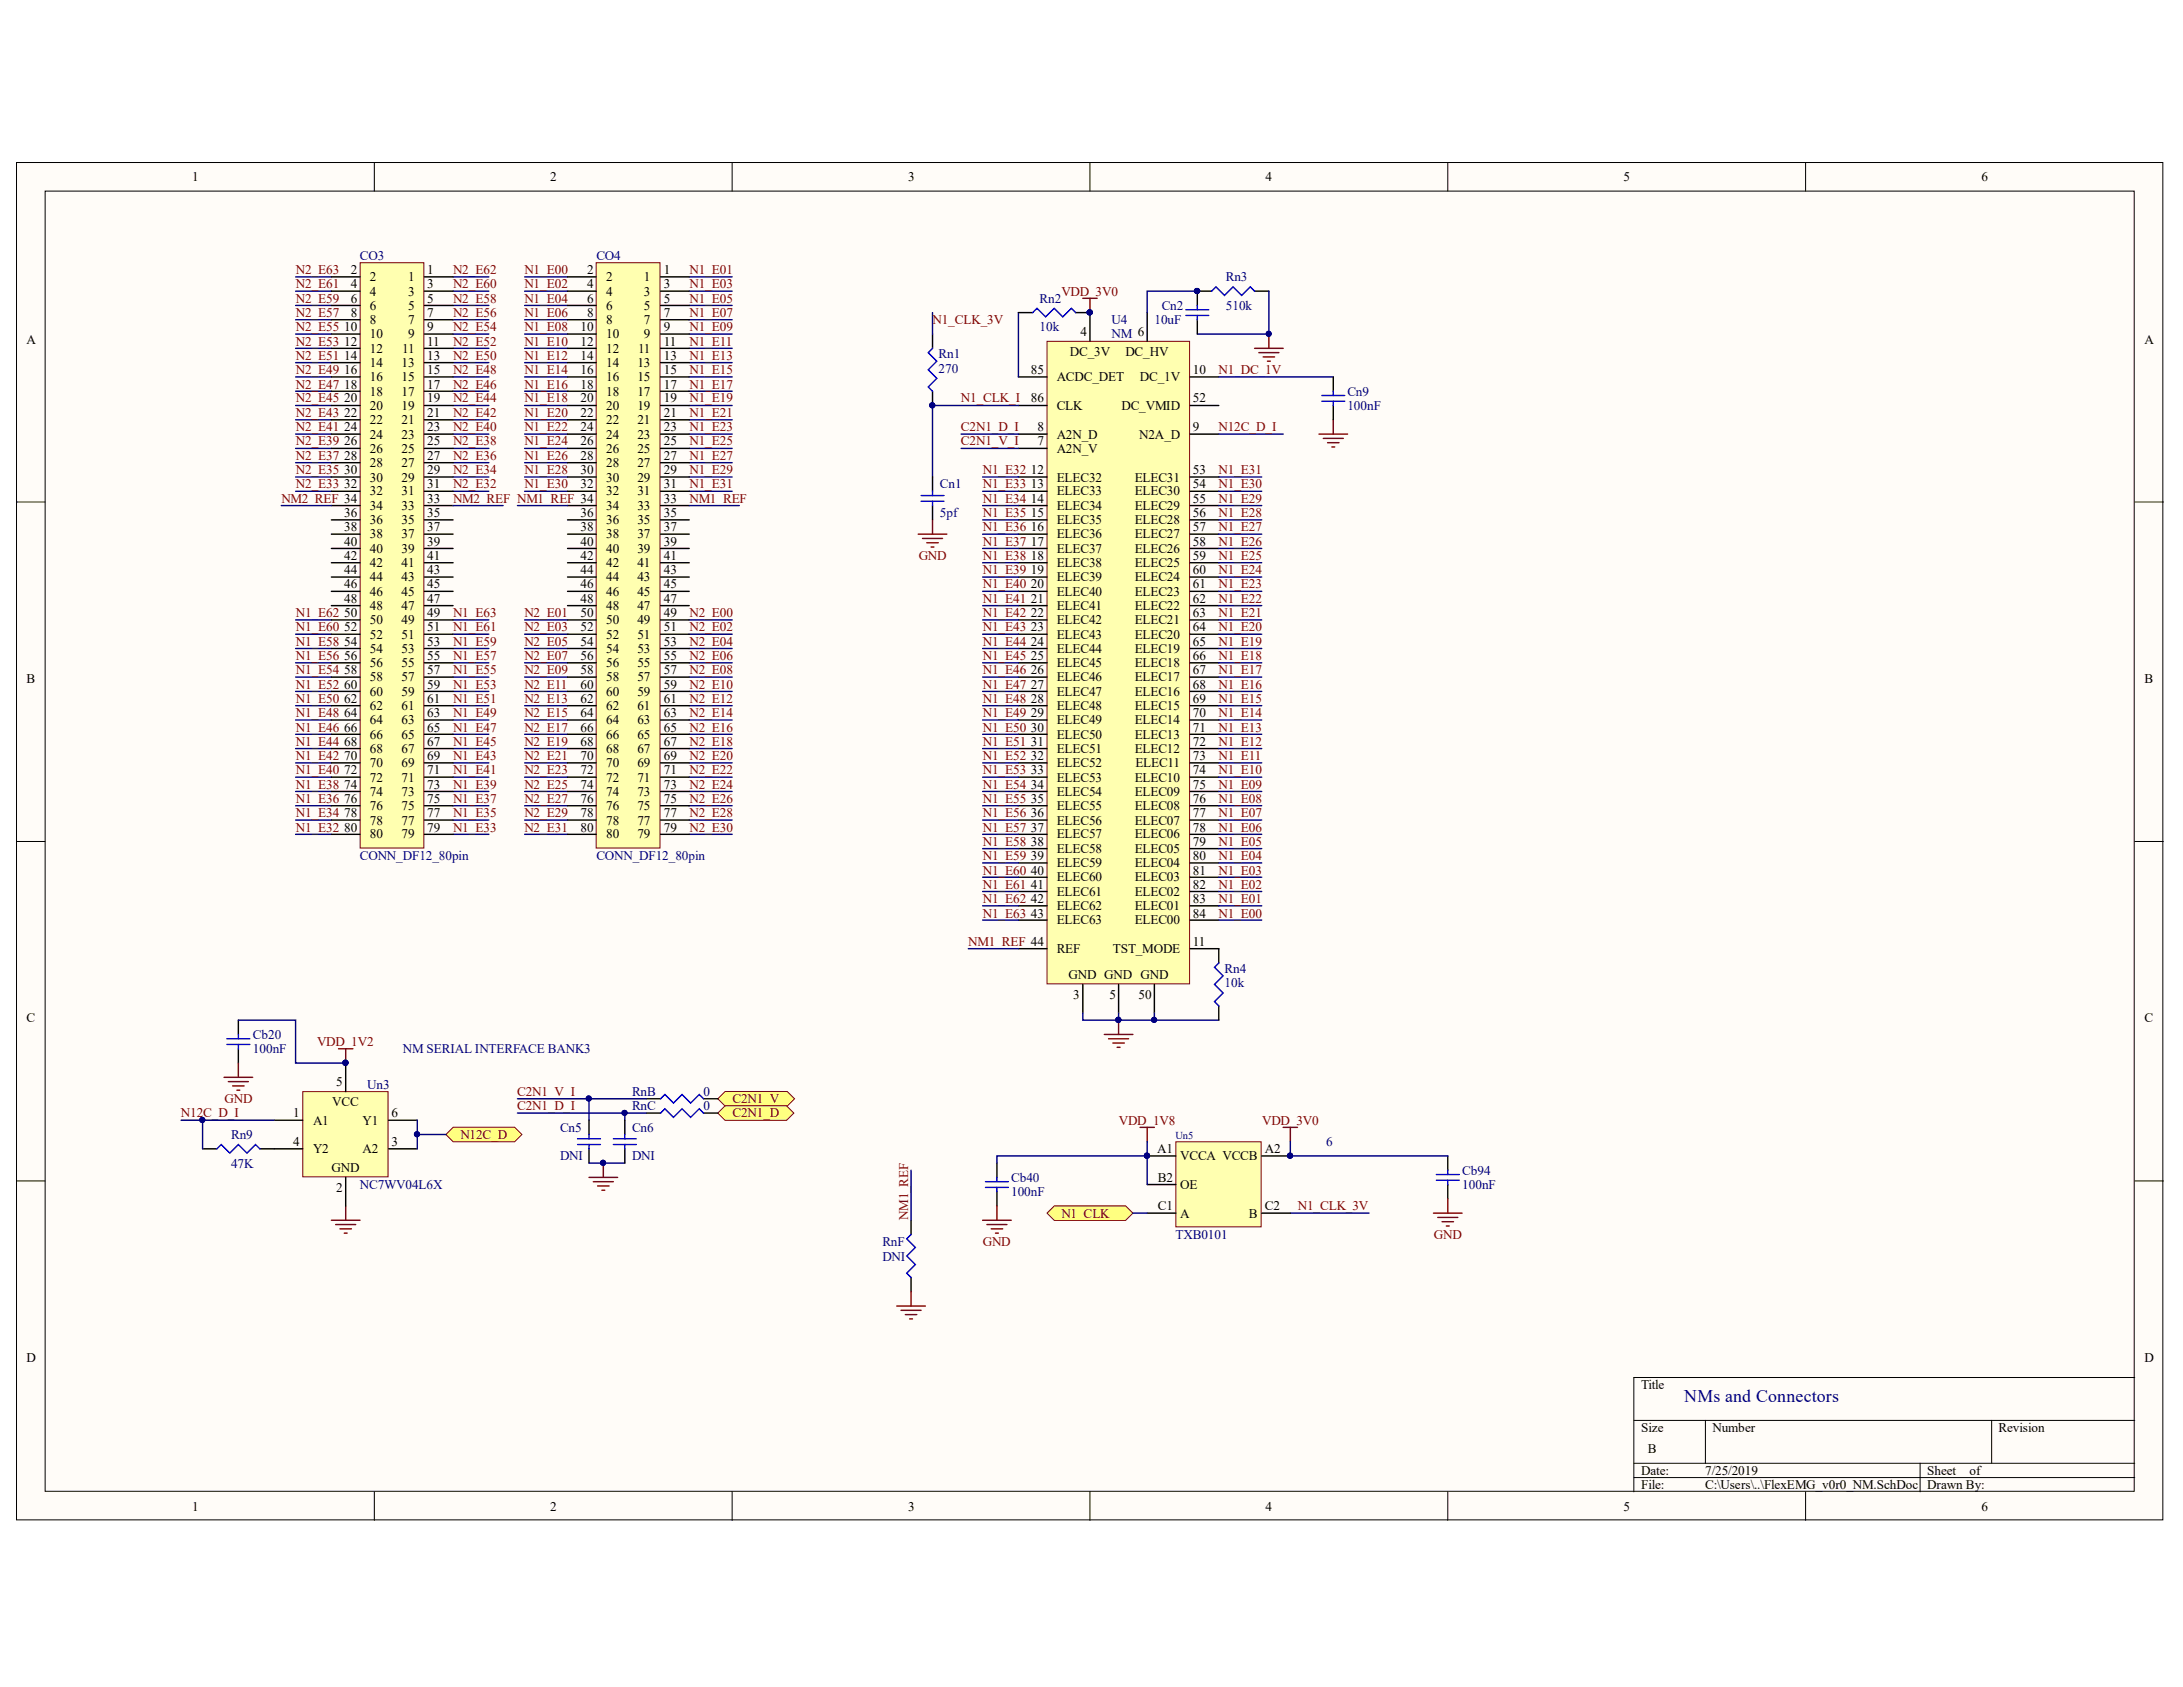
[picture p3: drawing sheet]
<svg xmlns="http://www.w3.org/2000/svg" width="279mm" height="216mm" viewBox="0 0 279 216" stroke-linecap="round" stroke-linejoin="round" font-family="sans-serif">
<defs><g id="words">
<text font-size="2.3" fill="#000080" x="215.6" y="179.5">NMs and Connectors</text>
<g font-size="1.7">
<text x="24.6" y="23.2">1</text>
<text x="70.4" y="23.2">2</text>
<text x="116.2" y="23.2">3</text>
<text x="162" y="23.2">4</text>
<text x="207.8" y="23.2">5</text>
<text x="253.6" y="23.2">6</text>
<text x="44.9" y="35">2</text>
<text x="47.3" y="36">2</text>
<text x="52.2" y="36">1</text>
<text x="54.7" y="35">1</text>
<text x="75.1" y="35">2</text>
<text x="77.6" y="36">2</text>
<text x="82.4" y="36">1</text>
<text x="85" y="35">1</text>
<text x="44.9" y="36.9">4</text>
<text x="44.9" y="38.8">6</text>
<text x="44.9" y="40.5">8</text>
<text x="47.3" y="37.8">4</text>
<text x="47.3" y="39.7">6</text>
<text x="47.3" y="41.5">8</text>
<text x="52.2" y="37.8">3</text>
<text x="52.2" y="39.7">5</text>
<text x="52.2" y="41.5">7</text>
<text x="54.7" y="36.9">3</text>
<text x="54.7" y="38.8">5</text>
<text x="54.7" y="40.5">7</text>
<text x="75.1" y="36.9">4</text>
<text x="75.1" y="38.8">6</text>
<text x="75.1" y="40.5">8</text>
<text x="77.6" y="37.8">4</text>
<text x="77.6" y="39.7">6</text>
<text x="77.6" y="41.5">8</text>
<text x="82.4" y="37.8">3</text>
<text x="82.4" y="39.7">5</text>
<text x="82.4" y="41.5">7</text>
<text x="85" y="36.9">3</text>
<text x="85" y="38.8">5</text>
<text x="85" y="40.5">7</text>
<text x="3.4" y="44">A</text>
<text x="44" y="42.4">10</text>
<text x="44" y="44.2">12</text>
<text x="44" y="46">14</text>
<text x="44" y="47.9">16</text>
<text x="47.3" y="43.3">10</text>
<text x="47.3" y="45.2">12</text>
<text x="47.3" y="46.9">14</text>
<text x="51.4" y="46.9">13</text>
<text x="51.5" y="45.2">11</text>
<text x="52.2" y="43.3">9</text>
<text x="54.7" y="42.4">9</text>
<text x="54.7" y="44.2">11</text>
<text x="54.7" y="46">13</text>
<text x="54.7" y="47.9">15</text>
<text x="74.3" y="42.4">10</text>
<text x="74.3" y="44.2">12</text>
<text x="74.3" y="46">14</text>
<text x="74.3" y="47.9">16</text>
<text x="77.6" y="43.3">10</text>
<text x="77.6" y="45.2">12</text>
<text x="77.6" y="46.9">14</text>
<text x="81.6" y="46.9">13</text>
<text x="81.7" y="45.2">11</text>
<text x="82.4" y="43.3">9</text>
<text x="85" y="42.4">9</text>
<text x="85" y="44.2">11</text>
<text x="85" y="46">13</text>
<text x="85" y="47.9">15</text>
<text x="132" y="47.9">85</text>
<text x="136.9" y="45.5">DC_3V</text>
<text x="138.3" y="43">4</text>
<text x="144" y="45.5">DC_HV</text>
<text x="152.7" y="47.9">10</text>
<text x="274.5" y="44">A</text>
<text x="44" y="49.7">18</text>
<text x="44" y="51.5">20</text>
<text x="44" y="53.4">22</text>
<text x="47.3" y="48.8">16</text>
<text x="47.3" y="50.7">18</text>
<text x="47.3" y="52.4">20</text>
<text x="51.4" y="48.8">15</text>
<text x="51.4" y="50.7">17</text>
<text x="51.4" y="52.4">19</text>
<text x="54.7" y="49.7">17</text>
<text x="54.7" y="51.5">19</text>
<text x="54.7" y="53.4">21</text>
<text x="74.3" y="49.7">18</text>
<text x="74.3" y="51.5">20</text>
<text x="74.3" y="53.4">22</text>
<text x="77.6" y="48.8">16</text>
<text x="77.6" y="50.7">18</text>
<text x="77.6" y="52.4">20</text>
<text x="81.6" y="48.8">15</text>
<text x="81.6" y="50.7">17</text>
<text x="81.6" y="52.4">19</text>
<text x="85" y="49.7">17</text>
<text x="85" y="51.5">19</text>
<text x="85" y="53.4">21</text>
<text x="132" y="51.5">86</text>
<text x="135.3" y="48.8">ACDC_DET</text>
<text x="135.3" y="52.4">CLK</text>
<text x="143.5" y="52.4">DC_VMID</text>
<text x="145.9" y="48.8">DC_1V</text>
<text x="152.7" y="51.5">52</text>
<text x="44" y="55.2">24</text>
<text x="44" y="57">26</text>
<text x="44" y="58.8">28</text>
<text x="47.3" y="54.3">22</text>
<text x="47.3" y="56.1">24</text>
<text x="47.3" y="57.9">26</text>
<text x="47.3" y="59.8">28</text>
<text x="51.4" y="54.3">21</text>
<text x="51.4" y="56.1">23</text>
<text x="51.4" y="57.9">25</text>
<text x="51.4" y="59.8">27</text>
<text x="54.7" y="55.2">23</text>
<text x="54.7" y="57">25</text>
<text x="54.7" y="58.8">27</text>
<text x="74.3" y="55.2">24</text>
<text x="74.3" y="57">26</text>
<text x="74.3" y="58.8">28</text>
<text x="77.6" y="54.3">22</text>
<text x="77.6" y="56.1">24</text>
<text x="77.6" y="57.9">26</text>
<text x="77.6" y="59.8">28</text>
<text x="81.6" y="54.3">21</text>
<text x="81.6" y="56.1">23</text>
<text x="81.6" y="57.9">25</text>
<text x="81.6" y="59.8">27</text>
<text x="85" y="55.2">23</text>
<text x="85" y="57">25</text>
<text x="85" y="58.8">27</text>
<text x="132.8" y="57">7</text>
<text x="132.8" y="55.2">8</text>
<text x="135.3" y="57.9">A2N_V</text>
<text x="135.3" y="56.1">A2N_D</text>
<text x="145.8" y="56.1">N2A_D</text>
<text x="152.7" y="55.2">9</text>
<text x="44" y="60.7">30</text>
<text x="44" y="62.5">32</text>
<text x="47.3" y="61.6">30</text>
<text x="47.3" y="63.4">32</text>
<text x="47.3" y="65.3">34</text>
<text x="51.4" y="61.6">29</text>
<text x="51.4" y="63.4">31</text>
<text x="51.4" y="65.3">33</text>
<text x="54.7" y="60.7">29</text>
<text x="54.7" y="62.5">31</text>
<text x="54.7" y="64.3">33</text>
<text x="74.3" y="60.7">30</text>
<text x="74.3" y="62.5">32</text>
<text x="77.6" y="61.6">30</text>
<text x="77.6" y="63.4">32</text>
<text x="77.6" y="65.3">34</text>
<text x="81.6" y="61.6">29</text>
<text x="81.6" y="63.4">31</text>
<text x="81.6" y="65.3">33</text>
<text x="85" y="60.7">29</text>
<text x="85" y="62.5">31</text>
<text x="85" y="64.3">33</text>
<text x="132" y="60.7">12</text>
<text x="132" y="62.5">13</text>
<text x="132" y="64.3">14</text>
<text x="135.3" y="61.6">ELEC32</text>
<text x="135.3" y="63.4">ELEC33</text>
<text x="135.3" y="65.3">ELEC34</text>
<text x="145.2" y="61.6">ELEC31</text>
<text x="145.2" y="63.4">ELEC30</text>
<text x="145.2" y="65.3">ELEC29</text>
<text x="152.7" y="60.7">53</text>
<text x="152.7" y="62.5">54</text>
<text x="152.7" y="64.3">55</text>
<text x="44" y="66.2">36</text>
<text x="44" y="68">38</text>
<text x="44" y="69.8">40</text>
<text x="44" y="71.7">42</text>
<text x="47.3" y="67.1">36</text>
<text x="47.3" y="68.9">38</text>
<text x="47.3" y="70.7">40</text>
<text x="51.4" y="68.9">37</text>
<text x="51.4" y="70.7">39</text>
<text x="51.4" y="67.1">35</text>
<text x="54.7" y="68">37</text>
<text x="54.7" y="69.8">39</text>
<text x="54.7" y="71.7">41</text>
<text x="54.7" y="66.2">35</text>
<text x="74.3" y="66.2">36</text>
<text x="74.3" y="68">38</text>
<text x="74.3" y="69.8">40</text>
<text x="74.3" y="71.7">42</text>
<text x="77.6" y="67.1">36</text>
<text x="77.6" y="68.9">38</text>
<text x="77.6" y="70.7">40</text>
<text x="81.6" y="68.9">37</text>
<text x="81.6" y="70.7">39</text>
<text x="81.6" y="67.1">35</text>
<text x="85" y="68">37</text>
<text x="85" y="69.8">39</text>
<text x="85" y="71.7">41</text>
<text x="85" y="66.2">35</text>
<text x="132" y="66.2">15</text>
<text x="132" y="68">16</text>
<text x="132" y="69.8">17</text>
<text x="132" y="71.7">18</text>
<text x="135.3" y="67.1">ELEC35</text>
<text x="135.3" y="68.9">ELEC36</text>
<text x="135.3" y="70.7">ELEC37</text>
<text x="145.2" y="67.1">ELEC28</text>
<text x="145.2" y="68.9">ELEC27</text>
<text x="145.2" y="70.7">ELEC26</text>
<text x="152.7" y="66.2">56</text>
<text x="152.7" y="68">57</text>
<text x="152.7" y="69.8">58</text>
<text x="152.7" y="71.7">59</text>
<text x="44" y="73.5">44</text>
<text x="44" y="75.3">46</text>
<text x="44" y="77.2">48</text>
<text x="47.3" y="72.6">42</text>
<text x="47.3" y="74.4">44</text>
<text x="47.3" y="76.2">46</text>
<text x="51.4" y="72.6">41</text>
<text x="51.4" y="74.4">43</text>
<text x="51.4" y="76.2">45</text>
<text x="54.7" y="73.5">43</text>
<text x="54.7" y="75.3">45</text>
<text x="54.7" y="77.2">47</text>
<text x="74.3" y="73.5">44</text>
<text x="74.3" y="75.3">46</text>
<text x="74.3" y="77.2">48</text>
<text x="77.6" y="72.6">42</text>
<text x="77.6" y="74.4">44</text>
<text x="77.6" y="76.2">46</text>
<text x="81.6" y="72.6">41</text>
<text x="81.6" y="74.4">43</text>
<text x="81.6" y="76.2">45</text>
<text x="85" y="73.5">43</text>
<text x="85" y="75.3">45</text>
<text x="85" y="77.2">47</text>
<text x="132" y="73.5">19</text>
<text x="132" y="75.3">20</text>
<text x="132" y="77.2">21</text>
<text x="135.3" y="72.6">ELEC38</text>
<text x="135.3" y="74.4">ELEC39</text>
<text x="135.3" y="76.2">ELEC40</text>
<text x="145.2" y="72.6">ELEC25</text>
<text x="145.2" y="74.4">ELEC24</text>
<text x="145.2" y="76.2">ELEC23</text>
<text x="152.7" y="73.5">60</text>
<text x="152.7" y="75.3">61</text>
<text x="152.7" y="77.2">62</text>
<text x="44" y="79">50</text>
<text x="44" y="80.8">52</text>
<text x="44" y="82.7">54</text>
<text x="47.3" y="78.1">48</text>
<text x="47.3" y="79.9">50</text>
<text x="47.3" y="81.7">52</text>
<text x="47.3" y="83.6">54</text>
<text x="51.4" y="78.1">47</text>
<text x="51.4" y="79.9">49</text>
<text x="51.4" y="81.7">51</text>
<text x="51.4" y="83.6">53</text>
<text x="54.7" y="79">49</text>
<text x="54.7" y="80.8">51</text>
<text x="54.7" y="82.7">53</text>
<text x="74.3" y="79">50</text>
<text x="74.3" y="80.8">52</text>
<text x="74.3" y="82.7">54</text>
<text x="77.6" y="78.1">48</text>
<text x="77.6" y="79.9">50</text>
<text x="77.6" y="81.7">52</text>
<text x="77.6" y="83.6">54</text>
<text x="81.6" y="78.1">47</text>
<text x="81.6" y="79.9">49</text>
<text x="81.6" y="81.7">51</text>
<text x="81.6" y="83.6">53</text>
<text x="85" y="79">49</text>
<text x="85" y="80.8">51</text>
<text x="85" y="82.7">53</text>
<text x="132" y="79">22</text>
<text x="132" y="80.8">23</text>
<text x="132" y="82.7">24</text>
<text x="135.3" y="78.1">ELEC41</text>
<text x="135.3" y="79.9">ELEC42</text>
<text x="135.3" y="81.7">ELEC43</text>
<text x="135.3" y="83.6">ELEC44</text>
<text x="145.2" y="78.1">ELEC22</text>
<text x="145.2" y="79.9">ELEC21</text>
<text x="145.2" y="81.7">ELEC20</text>
<text x="145.2" y="83.6">ELEC19</text>
<text x="152.7" y="79">63</text>
<text x="152.7" y="80.8">64</text>
<text x="152.7" y="82.7">65</text>
<text x="3.4" y="87.5">B</text>
<text x="44" y="84.5">56</text>
<text x="44" y="86.3">58</text>
<text x="44" y="88.1">60</text>
<text x="44" y="90">62</text>
<text x="47.3" y="85.4">56</text>
<text x="47.3" y="87.2">58</text>
<text x="47.3" y="89.1">60</text>
<text x="51.4" y="85.4">55</text>
<text x="51.4" y="87.2">57</text>
<text x="51.4" y="89.1">59</text>
<text x="54.7" y="84.5">55</text>
<text x="54.7" y="86.3">57</text>
<text x="54.7" y="88.1">59</text>
<text x="54.7" y="90">61</text>
<text x="74.3" y="84.5">56</text>
<text x="74.3" y="86.3">58</text>
<text x="74.3" y="88.1">60</text>
<text x="74.3" y="90">62</text>
<text x="77.6" y="85.4">56</text>
<text x="77.6" y="87.2">58</text>
<text x="77.6" y="89.1">60</text>
<text x="81.6" y="85.4">55</text>
<text x="81.6" y="87.2">57</text>
<text x="81.6" y="89.1">59</text>
<text x="85" y="84.5">55</text>
<text x="85" y="86.3">57</text>
<text x="85" y="88.1">59</text>
<text x="85" y="90">61</text>
<text x="132" y="84.5">25</text>
<text x="132" y="86.3">26</text>
<text x="132" y="88.1">27</text>
<text x="132" y="90">28</text>
<text x="135.3" y="85.4">ELEC45</text>
<text x="135.3" y="87.2">ELEC46</text>
<text x="135.3" y="89.1">ELEC47</text>
<text x="145.2" y="85.4">ELEC18</text>
<text x="145.2" y="87.2">ELEC17</text>
<text x="145.2" y="89.1">ELEC16</text>
<text x="152.7" y="84.5">66</text>
<text x="152.7" y="86.3">67</text>
<text x="152.7" y="88.1">68</text>
<text x="152.7" y="90">69</text>
<text x="274.5" y="87.5">B</text>
<text x="44" y="91.8">64</text>
<text x="44" y="93.6">66</text>
<text x="44" y="95.5">68</text>
<text x="47.3" y="90.8">62</text>
<text x="47.3" y="92.7">64</text>
<text x="47.3" y="94.6">66</text>
<text x="51.4" y="90.8">61</text>
<text x="51.4" y="92.7">63</text>
<text x="51.4" y="94.6">65</text>
<text x="54.7" y="91.8">63</text>
<text x="54.7" y="93.6">65</text>
<text x="54.7" y="95.5">67</text>
<text x="74.3" y="91.8">64</text>
<text x="74.3" y="93.6">66</text>
<text x="74.3" y="95.5">68</text>
<text x="77.6" y="90.8">62</text>
<text x="77.6" y="92.7">64</text>
<text x="77.6" y="94.6">66</text>
<text x="81.6" y="90.8">61</text>
<text x="81.6" y="92.7">63</text>
<text x="81.6" y="94.6">65</text>
<text x="85" y="91.8">63</text>
<text x="85" y="93.6">65</text>
<text x="85" y="95.5">67</text>
<text x="132" y="91.8">29</text>
<text x="132" y="93.6">30</text>
<text x="132" y="95.5">31</text>
<text x="135.3" y="90.8">ELEC48</text>
<text x="135.3" y="92.7">ELEC49</text>
<text x="135.3" y="94.6">ELEC50</text>
<text x="145.2" y="90.8">ELEC15</text>
<text x="145.2" y="92.7">ELEC14</text>
<text x="145.2" y="94.6">ELEC13</text>
<text x="152.7" y="91.8">70</text>
<text x="152.7" y="93.6">71</text>
<text x="152.7" y="95.5">72</text>
<text x="44" y="97.3">70</text>
<text x="44" y="99.1">72</text>
<text x="44" y="101">74</text>
<text x="47.3" y="96.3">68</text>
<text x="47.3" y="98.2">70</text>
<text x="47.3" y="100">72</text>
<text x="47.3" y="101.8">74</text>
<text x="51.4" y="96.3">67</text>
<text x="51.4" y="98.2">69</text>
<text x="51.4" y="100">71</text>
<text x="51.4" y="101.8">73</text>
<text x="54.7" y="97.3">69</text>
<text x="54.7" y="99.1">71</text>
<text x="54.7" y="101">73</text>
<text x="74.3" y="97.3">70</text>
<text x="74.3" y="99.1">72</text>
<text x="74.3" y="101">74</text>
<text x="77.6" y="96.3">68</text>
<text x="77.6" y="98.2">70</text>
<text x="77.6" y="100">72</text>
<text x="77.6" y="101.8">74</text>
<text x="81.6" y="96.3">67</text>
<text x="81.6" y="98.2">69</text>
<text x="81.6" y="100">71</text>
<text x="81.6" y="101.8">73</text>
<text x="85" y="97.3">69</text>
<text x="85" y="99.1">71</text>
<text x="85" y="101">73</text>
<text x="132" y="97.3">32</text>
<text x="132" y="99.1">33</text>
<text x="132" y="101">34</text>
<text x="135.3" y="96.3">ELEC51</text>
<text x="135.3" y="98.2">ELEC52</text>
<text x="135.3" y="100">ELEC53</text>
<text x="135.3" y="101.8">ELEC54</text>
<text x="145.2" y="96.3">ELEC12</text>
<text x="145.2" y="100">ELEC10</text>
<text x="145.2" y="101.8">ELEC09</text>
<text x="145.3" y="98.2">ELEC11</text>
<text x="152.7" y="97.3">73</text>
<text x="152.7" y="99.1">74</text>
<text x="152.7" y="101">75</text>
<text x="44" y="102.7">76</text>
<text x="44" y="104.6">78</text>
<text x="44" y="106.5">80</text>
<text x="47.3" y="103.7">76</text>
<text x="47.3" y="105.5">78</text>
<text x="47.3" y="107.3">80</text>
<text x="51.4" y="103.7">75</text>
<text x="51.4" y="105.5">77</text>
<text x="51.4" y="107.3">79</text>
<text x="54.7" y="102.7">75</text>
<text x="54.7" y="104.6">77</text>
<text x="54.7" y="106.5">79</text>
<text x="74.3" y="102.7">76</text>
<text x="74.3" y="104.6">78</text>
<text x="74.3" y="106.5">80</text>
<text x="77.6" y="103.7">76</text>
<text x="77.6" y="105.5">78</text>
<text x="77.6" y="107.3">80</text>
<text x="81.6" y="103.7">75</text>
<text x="81.6" y="105.5">77</text>
<text x="81.6" y="107.3">79</text>
<text x="85" y="102.7">75</text>
<text x="85" y="104.6">77</text>
<text x="85" y="106.5">79</text>
<text x="132" y="102.7">35</text>
<text x="132" y="104.6">36</text>
<text x="132" y="106.5">37</text>
<text x="135.3" y="103.7">ELEC55</text>
<text x="135.3" y="105.5">ELEC56</text>
<text x="135.3" y="107.3">ELEC57</text>
<text x="145.2" y="103.7">ELEC08</text>
<text x="145.2" y="105.5">ELEC07</text>
<text x="145.2" y="107.3">ELEC06</text>
<text x="152.7" y="102.7">76</text>
<text x="152.7" y="104.6">77</text>
<text x="152.7" y="106.5">78</text>
<text x="132" y="108.2">38</text>
<text x="132" y="110.1">39</text>
<text x="132" y="111.9">40</text>
<text x="132" y="113.7">41</text>
<text x="135.3" y="109.2">ELEC58</text>
<text x="135.3" y="111">ELEC59</text>
<text x="135.3" y="112.8">ELEC60</text>
<text x="145.2" y="109.2">ELEC05</text>
<text x="145.2" y="111">ELEC04</text>
<text x="145.2" y="112.8">ELEC03</text>
<text x="152.7" y="108.2">79</text>
<text x="152.7" y="110.1">80</text>
<text x="152.7" y="111.9">81</text>
<text x="152.7" y="113.7">82</text>
<text x="132" y="115.6">42</text>
<text x="132" y="117.4">43</text>
<text x="135.3" y="114.6">ELEC61</text>
<text x="135.3" y="116.5">ELEC62</text>
<text x="135.3" y="118.3">ELEC63</text>
<text x="145.2" y="114.6">ELEC02</text>
<text x="145.2" y="116.5">ELEC01</text>
<text x="145.2" y="118.3">ELEC00</text>
<text x="152.7" y="115.6">83</text>
<text x="152.7" y="117.4">84</text>
<text x="135.3" y="122">REF</text>
<text x="136.8" y="125.3">GND GND GND</text>
<text x="142.4" y="122">TST_MODE</text>
<text x="152.7" y="121.1">11</text>
<text x="3.4" y="130.9">C</text>
<text x="137.4" y="127.8">3</text>
<text x="142" y="127.8">5</text>
<text x="145.7" y="127.8">50</text>
<text x="274.5" y="130.9">C</text>
<text x="37.5" y="143">1</text>
<text x="40.1" y="143.9">A1</text>
<text x="42.5" y="141.6">VCC</text>
<text x="43" y="139">5</text>
<text x="46.4" y="143.9">Y1</text>
<text x="50.1" y="143">6</text>
<text x="37.5" y="146.6">4</text>
<text x="40.1" y="147.6">Y2</text>
<text x="42.4" y="149.9">GND</text>
<text x="46.4" y="147.6">A2</text>
<text x="50.1" y="146.6">3</text>
<text x="148.1" y="147.6">A1</text>
<text x="151.1" y="148.5">VCCA VCCB</text>
<text x="161.9" y="147.6">A2</text>
<text x="43" y="152.5">2</text>
<text x="148.2" y="151.3">B2</text>
<text x="148.2" y="154.9">C1</text>
<text x="151.1" y="152.1">OE</text>
<text x="151.1" y="155.8">A</text>
<text x="159.9" y="155.8">B</text>
<text x="161.9" y="154.9">C2</text>
<text x="3.4" y="174.3">D</text>
<text x="210.1" y="177.8">Title</text>
<text x="274.5" y="174.3">D</text>
<text x="210.1" y="183.3">Size</text>
<text x="210.9" y="186">B</text>
<text x="219.2" y="183.3">Number</text>
<text x="255.8" y="183.3">Revision</text>
<text x="210.1" y="188.8">Date:</text>
<text x="210.1" y="190.5">File:</text>
<text x="218.3" y="188.8">7/25/2019</text>
<text x="218.3" y="190.5">C:\Users\..\FlexEMG_v0r0_NM.SchDoc</text>
<text x="246.7" y="188.8">Sheet</text>
<text x="246.7" y="190.5">Drawn By:</text>
<text x="252.1" y="188.8">of</text>
<text x="24.6" y="193.3">1</text>
<text x="70.4" y="193.3">2</text>
<text x="116.2" y="193.3">3</text>
<text x="162" y="193.3">4</text>
<text x="207.8" y="193.3">5</text>
<text x="253.6" y="193.3">6</text>
</g>
<g font-size="1.7" fill="#800000">
<text x="37.9" y="35">N2_E63</text>
<text x="58" y="35">N2_E62</text>
<text x="67.1" y="35">N1_E00</text>
<text x="88.3" y="35">N1_E01</text>
<text x="37.9" y="40.5">N2_E57</text>
<text x="37.9" y="38.8">N2_E59</text>
<text x="37.9" y="36.9">N2_E61</text>
<text x="58" y="40.5">N2_E56</text>
<text x="58" y="38.8">N2_E58</text>
<text x="58" y="36.9">N2_E60</text>
<text x="67.1" y="36.9">N1_E02</text>
<text x="67.1" y="38.8">N1_E04</text>
<text x="67.1" y="40.5">N1_E06</text>
<text x="88.3" y="36.9">N1_E03</text>
<text x="88.3" y="38.8">N1_E05</text>
<text x="88.3" y="40.5">N1_E07</text>
<text x="119.4" y="41.5">N1_CLK_3V</text>
<text x="135.8" y="37.8">VDD_3V0</text>
<text x="37.9" y="47.9">N2_E49</text>
<text x="37.9" y="46">N2_E51</text>
<text x="37.9" y="44.2">N2_E53</text>
<text x="37.9" y="42.4">N2_E55</text>
<text x="58" y="47.9">N2_E48</text>
<text x="58" y="46">N2_E50</text>
<text x="58" y="44.2">N2_E52</text>
<text x="58" y="42.4">N2_E54</text>
<text x="67.1" y="44.2">N1_E10</text>
<text x="67.1" y="46">N1_E12</text>
<text x="67.1" y="47.9">N1_E14</text>
<text x="67.1" y="42.4">N1_E08</text>
<text x="88.3" y="44.2">N1_E11</text>
<text x="88.3" y="46">N1_E13</text>
<text x="88.3" y="47.9">N1_E15</text>
<text x="88.3" y="42.4">N1_E09</text>
<text x="156" y="47.9">N1_DC_1V</text>
<text x="37.9" y="53.4">N2_E43</text>
<text x="37.9" y="51.5">N2_E45</text>
<text x="37.9" y="49.7">N2_E47</text>
<text x="58" y="53.4">N2_E42</text>
<text x="58" y="51.5">N2_E44</text>
<text x="58" y="49.7">N2_E46</text>
<text x="67.1" y="51.5">N1_E18</text>
<text x="67.1" y="53.4">N1_E20</text>
<text x="67.1" y="49.7">N1_E16</text>
<text x="88.3" y="51.5">N1_E19</text>
<text x="88.3" y="53.4">N1_E21</text>
<text x="88.3" y="49.7">N1_E17</text>
<text x="123" y="51.5">N1_CLK_I</text>
<text x="37.9" y="58.8">N2_E37</text>
<text x="37.9" y="57">N2_E39</text>
<text x="37.9" y="55.2">N2_E41</text>
<text x="58" y="58.8">N2_E36</text>
<text x="58" y="57">N2_E38</text>
<text x="58" y="55.2">N2_E40</text>
<text x="67.1" y="55.2">N1_E22</text>
<text x="67.1" y="58.8">N1_E26</text>
<text x="67.1" y="57">N1_E24</text>
<text x="88.3" y="55.2">N1_E23</text>
<text x="88.3" y="58.8">N1_E27</text>
<text x="88.3" y="57">N1_E25</text>
<text x="123" y="55.2">C2N1_D_I</text>
<text x="123" y="57">C2N1_V_I</text>
<text x="156" y="55.2">N12C_D_I</text>
<text x="36" y="64.3">NM2_REF 34</text>
<text x="37.9" y="62.5">N2_E33</text>
<text x="37.9" y="60.7">N2_E35</text>
<text x="58" y="62.5">N2_E32</text>
<text x="58" y="60.7">N2_E34</text>
<text x="58" y="64.3">NM2_REF NM1_REF 34</text>
<text x="67.1" y="62.5">N1_E30</text>
<text x="67.1" y="60.7">N1_E28</text>
<text x="88.3" y="62.5">N1_E31</text>
<text x="88.3" y="60.7">N1_E29</text>
<text x="88.3" y="64.3">NM1_REF</text>
<text x="125.8" y="60.7">N1_E32</text>
<text x="125.8" y="64.3">N1_E34</text>
<text x="125.8" y="62.5">N1_E33</text>
<text x="156" y="62.5">N1_E30</text>
<text x="156" y="64.3">N1_E29</text>
<text x="156" y="60.7">N1_E31</text>
<text x="117.6" y="71.7">GND</text>
<text x="125.8" y="68">N1_E36</text>
<text x="125.8" y="71.7">N1_E38</text>
<text x="125.8" y="66.2">N1_E35</text>
<text x="125.8" y="69.8">N1_E37</text>
<text x="156" y="69.8">N1_E26</text>
<text x="156" y="66.2">N1_E28</text>
<text x="156" y="68">N1_E27</text>
<text x="156" y="71.7">N1_E25</text>
<text x="125.8" y="75.3">N1_E40</text>
<text x="125.8" y="73.5">N1_E39</text>
<text x="125.8" y="77.2">N1_E41</text>
<text x="156" y="77.2">N1_E22</text>
<text x="156" y="73.5">N1_E24</text>
<text x="156" y="75.3">N1_E23</text>
<text x="37.9" y="79">N1_E62</text>
<text x="37.9" y="82.7">N1_E58</text>
<text x="37.9" y="80.8">N1_E60</text>
<text x="58" y="82.7">N1_E59</text>
<text x="58" y="80.8">N1_E61</text>
<text x="58" y="79">N1_E63</text>
<text x="67.1" y="79">N2_E01</text>
<text x="67.1" y="80.8">N2_E03</text>
<text x="67.1" y="82.7">N2_E05</text>
<text x="88.3" y="79">N2_E00</text>
<text x="88.3" y="80.8">N2_E02</text>
<text x="88.3" y="82.7">N2_E04</text>
<text x="125.8" y="79">N1_E42</text>
<text x="125.8" y="82.7">N1_E44</text>
<text x="125.8" y="80.8">N1_E43</text>
<text x="156" y="80.8">N1_E20</text>
<text x="156" y="82.7">N1_E19</text>
<text x="156" y="79">N1_E21</text>
<text x="37.9" y="90">N1_E50</text>
<text x="37.9" y="88.1">N1_E52</text>
<text x="37.9" y="86.3">N1_E54</text>
<text x="37.9" y="84.5">N1_E56</text>
<text x="58" y="90">N1_E51</text>
<text x="58" y="88.1">N1_E53</text>
<text x="58" y="86.3">N1_E55</text>
<text x="58" y="84.5">N1_E57</text>
<text x="67.1" y="84.5">N2_E07</text>
<text x="67.1" y="88.1">N2_E11</text>
<text x="67.1" y="90">N2_E13</text>
<text x="67.1" y="86.3">N2_E09</text>
<text x="88.3" y="84.5">N2_E06</text>
<text x="88.3" y="88.1">N2_E10</text>
<text x="88.3" y="90">N2_E12</text>
<text x="88.3" y="86.3">N2_E08</text>
<text x="125.8" y="86.3">N1_E46</text>
<text x="125.8" y="90">N1_E48</text>
<text x="125.8" y="84.5">N1_E45</text>
<text x="125.8" y="88.1">N1_E47</text>
<text x="156" y="84.5">N1_E18</text>
<text x="156" y="88.1">N1_E16</text>
<text x="156" y="90">N1_E15</text>
<text x="156" y="86.3">N1_E17</text>
<text x="37.9" y="95.5">N1_E44</text>
<text x="37.9" y="93.6">N1_E46</text>
<text x="37.9" y="91.8">N1_E48</text>
<text x="58" y="95.5">N1_E45</text>
<text x="58" y="93.6">N1_E47</text>
<text x="58" y="91.8">N1_E49</text>
<text x="67.1" y="91.8">N2_E15</text>
<text x="67.1" y="95.5">N2_E19</text>
<text x="67.1" y="93.6">N2_E17</text>
<text x="88.3" y="91.8">N2_E14</text>
<text x="88.3" y="95.5">N2_E18</text>
<text x="88.3" y="93.6">N2_E16</text>
<text x="125.8" y="93.6">N1_E50</text>
<text x="125.8" y="91.8">N1_E49</text>
<text x="125.8" y="95.5">N1_E51</text>
<text x="156" y="95.5">N1_E12</text>
<text x="156" y="91.8">N1_E14</text>
<text x="156" y="93.6">N1_E13</text>
<text x="37.9" y="101">N1_E38</text>
<text x="37.9" y="99.1">N1_E40</text>
<text x="37.9" y="97.3">N1_E42</text>
<text x="58" y="101">N1_E39</text>
<text x="58" y="99.1">N1_E41</text>
<text x="58" y="97.3">N1_E43</text>
<text x="67.1" y="97.3">N2_E21</text>
<text x="67.1" y="99.1">N2_E23</text>
<text x="67.1" y="101">N2_E25</text>
<text x="88.3" y="97.3">N2_E20</text>
<text x="88.3" y="99.1">N2_E22</text>
<text x="88.3" y="101">N2_E24</text>
<text x="125.8" y="97.3">N1_E52</text>
<text x="125.8" y="101">N1_E54</text>
<text x="125.8" y="99.1">N1_E53</text>
<text x="156" y="99.1">N1_E10</text>
<text x="156" y="97.3">N1_E11</text>
<text x="156" y="101">N1_E09</text>
<text x="37.9" y="106.5">N1_E32</text>
<text x="37.9" y="104.6">N1_E34</text>
<text x="37.9" y="102.7">N1_E36</text>
<text x="58" y="106.5">N1_E33</text>
<text x="58" y="104.6">N1_E35</text>
<text x="58" y="102.7">N1_E37</text>
<text x="67.1" y="102.7">N2_E27</text>
<text x="67.1" y="104.6">N2_E29</text>
<text x="67.1" y="106.5">N2_E31</text>
<text x="88.3" y="102.7">N2_E26</text>
<text x="88.3" y="104.6">N2_E28</text>
<text x="88.3" y="106.5">N2_E30</text>
<text x="125.8" y="104.6">N1_E56</text>
<text x="125.8" y="102.7">N1_E55</text>
<text x="125.8" y="106.5">N1_E57</text>
<text x="156" y="106.5">N1_E06</text>
<text x="156" y="102.7">N1_E08</text>
<text x="156" y="104.6">N1_E07</text>
<text x="125.8" y="108.2">N1_E58</text>
<text x="125.8" y="111.9">N1_E60</text>
<text x="125.8" y="110.1">N1_E59</text>
<text x="125.8" y="113.7">N1_E61</text>
<text x="156" y="113.7">N1_E02</text>
<text x="156" y="110.1">N1_E04</text>
<text x="156" y="111.9">N1_E03</text>
<text x="156" y="108.2">N1_E05</text>
<text x="125.8" y="115.6">N1_E62</text>
<text x="125.8" y="117.4">N1_E63</text>
<text x="156" y="117.4">N1_E00</text>
<text x="156" y="115.6">N1_E01</text>
<text x="123.9" y="121.1">NM1_REF 44</text>
<text x="40.6" y="133.9">VDD_1V2</text>
<text x="23.2" y="143">N12C_D_I</text>
<text x="28.7" y="141.2">GND</text>
<text x="66.2" y="142.1">C2N1_D_I</text>
<text x="66.2" y="140.2">C2N1_V_I</text>
<text x="93.7" y="141.2">C2N1_V</text>
<text x="93.7" y="143">C2N1_D</text>
<text x="143.2" y="143.9">VDD_1V8</text>
<text x="161.5" y="143.9">VDD_3V0</text>
<text x="58.9" y="145.7">N12C_D</text>
<text x="135.8" y="155.8">N1_CLK</text>
<text x="166.1" y="154.9">N1_CLK_3V</text>
<text x="116.2" y="156.2" transform="rotate(-90 116.2 156.2)">NM1_REF</text>
<text x="125.8" y="159.5">GND</text>
<text x="183.5" y="158.5">GND</text>
</g>
<g font-size="1.7" fill="#000080">
<text x="46.1" y="33.3">CO3</text>
<text x="76.3" y="33.3">CO4</text>
<text x="156.9" y="36">Rn3</text>
<text x="133.1" y="38.8">Rn2</text>
<text x="142.3" y="41.5">U4</text>
<text x="147.8" y="41.5">10uF</text>
<text x="148.7" y="39.7">Cn2</text>
<text x="156.9" y="39.7">510k</text>
<text x="120.1" y="47.7">270</text>
<text x="120.1" y="45.8">Rn1</text>
<text x="133.1" y="42.4">10k</text>
<text x="142.3" y="43.3">NM 6</text>
<text x="172.4" y="52.4">100nF</text>
<text x="172.4" y="50.7">Cn9</text>
<text x="120.3" y="62.5">Cn1</text>
<text x="120.3" y="66.2">5pf</text>
<text x="46.1" y="110.1">CONN_DF12_80pin</text>
<text x="76.3" y="110.1">CONN_DF12_80pin</text>
<text x="156.7" y="124.5">Rn4</text>
<text x="156.7" y="126.4">10k</text>
<text x="32.4" y="134.7">100nF</text>
<text x="32.4" y="133">Cb20</text>
<text x="51.6" y="134.7">NM SERIAL INTERFACE BANK3</text>
<text x="47" y="139.4">Un3</text>
<text x="80.9" y="140.2">RnB</text>
<text x="80.9" y="142.1">RnC</text>
<text x="90" y="140.2">0</text>
<text x="90" y="142.1">0</text>
<text x="29.6" y="149.4">47K</text>
<text x="29.6" y="145.7">Rn9</text>
<text x="71.7" y="144.9">Cn5</text>
<text x="71.7" y="148.5">DNI</text>
<text x="80.9" y="144.9">Cn6</text>
<text x="80.9" y="148.5">DNI</text>
<text x="169.7" y="146.6">6</text>
<text x="46.1" y="152.1">NC7WV04L6X</text>
<text x="129.4" y="153.1">100nF</text>
<text x="129.4" y="151.3">Cb40</text>
<text x="187.2" y="152.1">100nF</text>
<text x="187.2" y="150.4">Cb94</text>
<text x="112.9" y="159.5">RnF</text>
<text x="112.9" y="161.3">DNI</text>
<text x="150.5" y="158.5">TXB0101</text>
</g>
<text font-size="1.4" fill="#000080" x="150.5" y="145.8">Un5</text>
</g></defs>
<g fill="#fffcf8" stroke="#000" stroke-width=".13">
<path d="M2.1 20.8h274.7v173.7h-274.7z"/>
<path d="M5.8 24.5h267.4v166.4h-267.4z"/>
</g>
<g fill="none" stroke="#000" stroke-width=".13">
<path d="M47.9 20.8v3.7M93.7 20.8v3.7M139.5 20.8v3.7M185.3 20.8v3.7M231.1 20.8v3.7M2.1 64.2h3.7M273.2 64.2h3.7M2.1 107.7h3.7M273.2 107.7h3.7M2.1 151.1h3.7M273.2 151.1h3.7M273.2 176.3h-64.1v14.6"/>
<path d="M47.9 190.9v3.7M93.7 190.9v3.7M139.5 190.9v3.7M185.3 190.9v3.7M209.1 181.8h64.1M209.1 187.3h64.1M209.1 189.1h64.1M218.3 181.8v5.5M231.1 190.9v3.7M245.8 187.3v3.6M254.9 181.8v5.5"/>
</g>
<path d="M134 43.7h18.3v82.2h-18.3z" fill="#ffffb0" stroke="#800000" stroke-width=".13"/>
<g fill="none" stroke="#000" stroke-width=".18">
<path d="M130.3 57.4h3.7M130.3 55.6h3.7M130.3 48.2h3.7M130.3 51.9h3.7M139.5 40v3.7M146.8 40v3.7M152.3 55.6h3.7M152.3 48.2h3.7M152.3 51.9h3.7M130.3 61h3.7M130.3 62.9h3.7M130.3 64.7h3.7"/>
<path d="M130.3 66.5h3.7M130.3 68.4h3.7M130.3 70.2h3.7M130.3 72h3.7M130.3 73.8h3.7M130.3 75.7h3.7M130.3 77.5h3.7M130.3 79.3h3.7M152.3 61h3.7M152.3 62.9h3.7M152.3 64.7h3.7M152.3 66.5h3.7"/>
<path d="M152.3 68.4h3.7M152.3 70.2h3.7M152.3 72h3.7M152.3 73.8h3.7M152.3 75.7h3.7M152.3 77.5h3.7M152.3 79.3h3.7M130.3 81.2h3.7M130.3 83h3.7M130.3 84.8h3.7M130.3 86.7h3.7M130.3 88.5h3.7"/>
<path d="M130.3 90.3h3.7M130.3 92.1h3.7M130.3 94h3.7M130.3 95.8h3.7M130.3 97.6h3.7M130.3 99.5h3.7M152.3 81.2h3.7M152.3 83h3.7M152.3 84.8h3.7M152.3 86.7h3.7M152.3 88.5h3.7M152.3 90.3h3.7"/>
<path d="M152.3 92.1h3.7M152.3 94h3.7M152.3 95.8h3.7M152.3 97.6h3.7M152.3 99.5h3.7M130.3 101.3h3.7M130.3 103.1h3.7M130.3 104.9h3.7M130.3 106.8h3.7M130.3 108.6h3.7M130.3 110.4h3.7M130.3 112.3h3.7"/>
<path d="M130.3 114.1h3.7M130.3 115.9h3.7M130.3 117.8h3.7M152.3 101.3h3.7M152.3 103.1h3.7M152.3 104.9h3.7M152.3 106.8h3.7M152.3 108.6h3.7M152.3 110.4h3.7M152.3 112.3h3.7M152.3 114.1h3.7M152.3 115.9h3.7"/>
<path d="M152.3 117.8h3.7M130.3 121.4h3.7M138.6 126v3.6M143.2 126v3.6M147.7 126v3.6M152.3 121.4h3.7"/>
</g>
<g fill="#000080" stroke="#000080" stroke-width=".13">
<circle cx="139.5" cy="40" r=".33"/>
<circle cx="143.1" cy="130.5" r=".33"/>
<circle cx="162.4" cy="42.7" r=".32"/>
</g>
<g fill="none" stroke="#000080" stroke-width=".18">
<path d="M130.3 40v8.2M125.8 77.5h4.5M125.8 73.8h4.5M125.8 70.2h4.5M125.8 66.5h4.5M125.8 62.9h4.5M125.8 79.3h4.5M125.8 75.7h4.5M125.8 72h4.5M125.8 68.4h4.5M125.8 64.7h4.5M125.8 61h4.5"/>
<path d="M156 77.5h5.5M156 73.8h5.5M156 70.2h5.5M156 66.5h5.5M156 62.9h5.5M156 79.3h5.5M156 75.7h5.5M156 72h5.5M156 68.4h5.5M156 64.7h5.5M156 61h5.5M125.8 99.5h4.5"/>
<path d="M125.8 95.8h4.5M125.8 92.1h4.5M125.8 88.5h4.5M125.8 84.8h4.5M125.8 81.2h4.5M125.8 97.6h4.5M125.8 94h4.5M125.8 90.3h4.5M125.8 86.7h4.5M125.8 83h4.5M156 99.5h5.5M156 95.8h5.5"/>
<path d="M156 92.1h5.5M156 88.5h5.5M156 84.8h5.5M156 81.2h5.5M156 97.6h5.5M156 94h5.5M156 90.3h5.5M156 86.7h5.5M156 83h5.5M125.8 117.8h4.5M125.8 114.1h4.5M125.8 110.4h4.5"/>
<path d="M125.8 106.8h4.5M125.8 103.1h4.5M125.8 115.9h4.5M125.8 112.3h4.5M125.8 108.6h4.5M125.8 104.9h4.5M125.8 101.3h4.5M156 117.8h5.5M156 114.1h5.5M156 110.4h5.5M156 106.8h5.5M156 103.1h5.5"/>
<path d="M156 115.9h5.5M156 112.3h5.5M156 108.6h5.5M156 104.9h5.5M156 101.3h5.5"/>
</g>
<g fill="none" stroke="#800000" stroke-width=".18">
<path d="M138.6 38.2h1.8M139.5 38.2v1.8M160.6 44.6h3.6M161.1 45.1h2.6M161.7 45.7h1.4M162.2 46.2h.4M162.4 42.8v1.8M117.5 68.4h3.7M118.1 68.9h2.5M118.6 69.5h1.5M119.2 70h.3M119.4 66.5v1.9"/>
<path d="M141.3 132.4h3.7M141.9 132.9h2.5M142.4 133.5h1.5M143 134h.4M143.2 130.6v1.8M42.4 156.2h3.7M43 156.7h2.5M43.5 157.3h1.5M44.1 157.8h.3M44.2 154.3v1.9"/>
</g>
<path d="M57.1 145.2l.9-.9h7.9l.9 .9-.9 .9h-7.9z" fill-rule="evenodd" fill="#ffff80" stroke="#800000" stroke-width=".13"/>
<path d="M38.8 139.7h10.9v10.9h-10.9z" fill="#ffffb0" stroke="#800000" stroke-width=".13"/>
<path d="M44.2 136v3.7M35.1 143.4h3.7M35.1 147h3.7M44.2 150.7v3.6M49.7 143.4h3.7M49.7 147h3.7" fill="none" stroke="#000" stroke-width=".18"/>
<g fill="#000080" stroke="#000080" stroke-width=".13">
<circle cx="44.2" cy="136" r=".33"/>
<circle cx="53.4" cy="145.2" r=".33"/>
</g>
<path d="M43.3 134.2h1.9M44.2 134.2v1.8" fill="none" stroke="#800000" stroke-width=".18"/>
<path d="M53.4 145.2h3.7" fill="none" stroke="#000080" stroke-width=".18"/>
<path d="M134 155.3l.9-1h9.2l.9 1-.9 .9h-9.2z" fill-rule="evenodd" fill="#ffff80" stroke="#800000" stroke-width=".13"/>
<path d="M75.4 143.4v1.8M75.4 147v1.9" fill="none" stroke="#000" stroke-width=".18"/>
<path d="M73.9 145.7h3M73.9 146.5h3M75.4 145.2v.5M75.4 146.5v.5" fill="none" stroke="#00f" stroke-width=".18"/>
<path d="M75.4 150.7h3.7M75.9 151.2h2.6M76.5 151.8h1.5M77 152.3h.4M77.2 148.9v1.8" fill="none" stroke="#800000" stroke-width=".18"/>
<g fill="#000080" stroke="#000080" stroke-width=".13">
<circle cx="77.2" cy="148.8" r=".33"/>
<circle cx="75.4" cy="140.6" r=".33"/>
<circle cx="79.9" cy="142.4" r=".33"/>
</g>
<path d="M75.4 140.6v2.8M80 142.4v1" fill="none" stroke="#000080" stroke-width=".18"/>
<g fill="#ffff80" stroke="#800000" stroke-width=".13">
<path d="M91.9 140.6l.9-.9h8l.9 .9-.9 1h-8z" fill-rule="evenodd"/>
<path d="M91.9 142.4l.9-.9h7.9l.9 .9-.9 1h-7.9z" fill-rule="evenodd"/>
</g>
<g fill="none" stroke="#000080" stroke-width=".18">
<path d="M37.8 35.4h4.6M37.8 37.3h4.6M37.8 39.1h4.6M58 35.4h4.6M58 37.3h4.6M58 39.1h4.6M67.1 35.4h5.5M67.1 37.3h5.5M67.1 39.1h5.5M88.2 35.4h5.5M88.2 37.3h5.5M88.2 39.1h5.5"/>
<path d="M153.2 37.3h-6.4v2.7M162.4 37.3v5.5h-9.2M37.8 57.4h4.6M37.8 55.6h4.6M37.8 48.2h4.6M37.8 40.9h4.6M37.8 42.8h4.6M37.8 44.6h4.6M37.8 46.4h4.6M37.8 50.1h4.6M37.8 51.9h4.6M37.8 53.7h4.6"/>
<path d="M37.8 59.2h4.6M58 57.4h4.6M58 55.6h4.6M58 48.2h4.6M58 40.9h4.6M58 42.8h4.6M58 44.6h4.6M58 46.4h4.6M58 50.1h4.6M58 51.9h4.6M58 53.7h4.6M58 59.2h4.6"/>
<path d="M67.1 57.4h5.5M67.1 55.6h5.5M67.1 48.2h5.5M67.1 40.9h5.5M67.1 42.8h5.5M67.1 44.6h5.5M67.1 46.4h5.5M67.1 50.1h5.5M67.1 51.9h5.5M67.1 53.7h5.5M67.1 59.2h5.5M88.2 57.4h5.5"/>
<path d="M88.2 55.6h5.5M88.2 48.2h5.5M88.2 40.9h5.5M88.2 42.8h5.5M88.2 44.6h5.5M88.2 46.4h5.5M88.2 50.1h5.5M88.2 51.9h5.5M88.2 53.7h5.5M88.2 59.2h5.5M119.4 40v2.8M123 57.4h7.3"/>
<path d="M123 55.6h7.3M130.3 51.9h-10.9v9.1M156 55.6h8.2M156 48.2h14.6M37.8 62.9h4.6M37.8 61h4.6M37.8 79.3h4.6M58 62.9h4.6M58 61h4.6M58 79.3h4.6M67.1 62.9h5.5M67.1 61h5.5"/>
<path d="M67.1 79.3h5.5M88.2 62.9h5.5M88.2 61h5.5M88.2 79.3h5.5M37.8 88.5h4.6M37.8 83h4.6M37.8 99.5h4.6M37.8 97.6h4.6M37.8 90.3h4.6M37.8 95.8h4.6M37.8 94h4.6M37.8 92.1h4.6"/>
<path d="M37.8 86.7h4.6M37.8 84.8h4.6M37.8 81.2h4.6M58 88.5h4.6M58 83h4.6M58 99.5h4.6M58 97.6h4.6M58 90.3h4.6M58 95.8h4.6M58 94h4.6M58 92.1h4.6M58 86.7h4.6"/>
<path d="M58 84.8h4.6M58 81.2h4.6M67.1 88.5h5.5M67.1 83h5.5M67.1 99.5h5.5M67.1 97.6h5.5M67.1 90.3h5.5M67.1 95.8h5.5M67.1 94h5.5M67.1 92.1h5.5M67.1 86.7h5.5M67.1 84.8h5.5"/>
<path d="M67.1 81.2h5.5M88.2 88.5h5.5M88.2 83h5.5M88.2 99.5h5.5M88.2 97.6h5.5M88.2 90.3h5.5M88.2 95.8h5.5M88.2 94h5.5M88.2 92.1h5.5M88.2 86.7h5.5M88.2 84.8h5.5M88.2 81.2h5.5"/>
<path d="M37.8 106.8h4.6M37.8 104.9h4.6M37.8 103.1h4.6M37.8 101.3h4.6M58 106.8h4.6M58 104.9h4.6M58 103.1h4.6M58 101.3h4.6M67.1 106.8h5.5M67.1 104.9h5.5M67.1 103.1h5.5M67.1 101.3h5.5"/>
<path d="M88.2 106.8h5.5M88.2 104.9h5.5M88.2 103.1h5.5M88.2 101.3h5.5M123.9 121.4h6.4M138.6 129.6v1h4.6v-1M143.2 130.6h4.5M147.7 129.6v1h8.3M23.2 143.4h2.7M35.1 143.4h-9.2v3.6M66.2 140.6h16.5M75.4 148.9h4.6"/>
<path d="M116.6 149.8v6.4M165.1 155.3h10.1"/>
</g>
<g fill="none" stroke="#000" stroke-width=".18">
<path d="M155.1 37.3h-1.9v1.8M160.6 37.3h1.8M119.4 42.8v1.8M119.4 50.1v1.8M130.3 40h1.9M137.7 40h1.8M153.2 40.9v1.9M170.6 48.2v1.9M170.6 51.9v1.8M119.4 61v1.9M119.4 64.7v1.8M156 121.4v1.8"/>
<path d="M156 128.7v1.9M25.9 147h1.9M33.3 147h1.8M80 143.4v1.8M80 147v1.9M82.7 140.6h1.8M82.7 142.4h1.8M90 140.6h1.9M90 142.4h1.9M116.6 156.2v1.8M116.6 163.5v1.8"/>
</g>
<g fill="#000080" stroke="#000080" stroke-width=".13">
<circle cx="139.5" cy="40" r=".33"/>
<circle cx="153.2" cy="37.2" r=".33"/>
<circle cx="119.3" cy="51.9" r=".33"/>
<circle cx="25.9" cy="143.3" r=".33"/>
<circle cx="75.4" cy="140.6" r=".33"/>
<circle cx="162.4" cy="42.7" r=".32"/>
<circle cx="143.1" cy="130.5" r=".33"/>
<circle cx="147.7" cy="130.5" r=".33"/>
<circle cx="77.2" cy="148.8" r=".33"/>
</g>
<g fill="none" stroke="#00f" stroke-width=".18">
<path d="M151.8 39.6h2.9M153.2 39.1v.5M155.1 37.3l.5-.6 1.1 1.1 1.1-1.1 1.1 1.1 1.1-1.1 .6 .6M119.4 44.6l-.6 .5 1.1 1.1-1.1 1.1 1.1 1.1-1.1 1.1 .6 .6M132.2 40l.5-.5 1.1 1.1 1.1-1.1 1.1 1.1 1.1-1.1 .6 .5M151.8 40.4h2.9M153.2 40.4v.5M169.2 50.6h2.9M169.2 51.3h2.9M170.6 50.1v.5M170.6 51.3v.6M117.9 63.4h2.9"/>
<path d="M117.9 64.2h2.9M119.4 62.9v.5M119.4 64.2v.5M156 123.2l-.6 .6 1.1 1.1-1.1 1.1 1.1 1.1-1.1 1.1 .6 .5M27.8 147l.5-.5 1.1 1.1 1.1-1.1 1.1 1.1 1.1-1.1 .6 .5M78.5 145.7h2.9M78.5 146.5h2.9M80 145.2v.5M80 146.5v.5M84.5 140.6l.6-.5 1.1 1.1 1.1-1.1 1.1 1.1 1.1-1.1 .5 .5M84.5 142.4l.6-.5 1.1 1.1 1.1-1.1 1.1 1.1 1.1-1.1 .5 .5M116.6 158l-.5 .5 1.1 1.1-1.1 1.1 1.1 1.1-1.1 1.1 .5 .6"/>
</g>
<path d="M168.8 55.6h3.7M169.4 56.1h2.5M169.9 56.7h1.5M170.5 57.2h.3M170.6 53.7v1.9M114.8 167.1h3.6M115.3 167.7h2.6M115.9 168.2h1.4M116.4 168.8h.4M116.6 165.3v1.8" fill="none" stroke="#800000" stroke-width=".18"/>
<path d="M150.5 146.1h10.9v10.9h-10.9z" fill="#ffffb0" stroke="#800000" stroke-width=".13"/>
<path d="M146.8 151.6h3.7M146.8 155.3h3.7M146.8 147.9h3.7M161.5 155.3h3.6M161.5 147.9h3.6" fill="none" stroke="#000" stroke-width=".18"/>
<g fill="#000080" stroke="#000080" stroke-width=".13">
<circle cx="165.1" cy="147.9" r=".33"/>
<circle cx="146.8" cy="147.9" r=".33"/>
</g>
<path d="M145.9 144.3h1.8M146.8 144.3v1.8M164.2 144.3h1.9M165.1 144.3v1.8" fill="none" stroke="#800000" stroke-width=".18"/>
<path d="M46.1 33.6h8.1v74.9h-8.1z" fill="#ffffb0" stroke="#800000" stroke-width=".13"/>
<g fill="none" stroke="#000" stroke-width=".18">
<path d="M42.4 35.4h3.7M42.4 37.3h3.7M42.4 39.1h3.7M54.3 35.4h3.7M54.3 37.3h3.7M54.3 39.1h3.7M42.4 40.9h3.7M42.4 42.8h3.7M42.4 44.6h3.7M42.4 46.4h3.7M42.4 48.2h3.7M42.4 50.1h3.7"/>
<path d="M42.4 51.9h3.7M42.4 53.7h3.7M42.4 55.6h3.7M42.4 57.4h3.7M42.4 59.2h3.7M54.3 40.9h3.7M54.3 42.8h3.7M54.3 44.6h3.7M54.3 46.4h3.7M54.3 48.2h3.7M54.3 50.1h3.7M54.3 51.9h3.7"/>
<path d="M54.3 53.7h3.7M54.3 55.6h3.7M54.3 57.4h3.7M54.3 59.2h3.7M42.4 61h3.7M42.4 62.9h3.7M42.4 64.7h3.7M42.4 66.5h3.7M42.4 68.4h3.7M42.4 70.2h3.7M42.4 72h3.7M42.4 73.8h3.7"/>
<path d="M42.4 75.7h3.7M42.4 77.5h3.7M42.4 79.3h3.7M54.3 61h3.7M54.3 62.9h3.7M54.3 64.7h3.7M54.3 66.5h3.7M54.3 68.4h3.7M54.3 70.2h3.7M54.3 72h3.7M54.3 73.8h3.7M54.3 75.7h3.7"/>
<path d="M54.3 77.5h3.7M54.3 79.3h3.7M42.4 81.2h3.7M42.4 83h3.7M42.4 84.8h3.7M42.4 86.7h3.7M42.4 88.5h3.7M42.4 90.3h3.7M42.4 92.1h3.7M42.4 94h3.7M42.4 95.8h3.7M42.4 97.6h3.7"/>
<path d="M42.4 99.5h3.7M54.3 81.2h3.7M54.3 83h3.7M54.3 84.8h3.7M54.3 86.7h3.7M54.3 88.5h3.7M54.3 90.3h3.7M54.3 92.1h3.7M54.3 94h3.7M54.3 95.8h3.7M54.3 97.6h3.7M54.3 99.5h3.7"/>
<path d="M42.4 101.3h3.7M42.4 103.1h3.7M42.4 104.9h3.7M42.4 106.8h3.7M54.3 101.3h3.7M54.3 103.1h3.7M54.3 104.9h3.7M54.3 106.8h3.7"/>
</g>
<path d="M76.3 33.6h8.2v74.9h-8.2z" fill="#ffffb0" stroke="#800000" stroke-width=".13"/>
<g fill="none" stroke="#000" stroke-width=".18">
<path d="M72.6 35.4h3.7M72.6 37.3h3.7M72.6 39.1h3.7M84.5 35.4h3.7M84.5 37.3h3.7M84.5 39.1h3.7M72.6 40.9h3.7M72.6 42.8h3.7M72.6 44.6h3.7M72.6 46.4h3.7M72.6 48.2h3.7M72.6 50.1h3.7"/>
<path d="M72.6 51.9h3.7M72.6 53.7h3.7M72.6 55.6h3.7M72.6 57.4h3.7M72.6 59.2h3.7M84.5 40.9h3.7M84.5 42.8h3.7M84.5 44.6h3.7M84.5 46.4h3.7M84.5 48.2h3.7M84.5 50.1h3.7M84.5 51.9h3.7"/>
<path d="M84.5 53.7h3.7M84.5 55.6h3.7M84.5 57.4h3.7M84.5 59.2h3.7M72.6 61h3.7M72.6 62.9h3.7M72.6 64.7h3.7M72.6 66.5h3.7M72.6 68.4h3.7M72.6 70.2h3.7M72.6 72h3.7M72.6 73.8h3.7"/>
<path d="M72.6 75.7h3.7M72.6 77.5h3.7M72.6 79.3h3.7M84.5 61h3.7M84.5 62.9h3.7M84.5 64.7h3.7M84.5 66.5h3.7M84.5 68.4h3.7M84.5 70.2h3.7M84.5 72h3.7M84.5 73.8h3.7M84.5 75.7h3.7"/>
<path d="M84.5 77.5h3.7M84.5 79.3h3.7M72.6 81.2h3.7M72.6 83h3.7M72.6 84.8h3.7M72.6 86.7h3.7M72.6 88.5h3.7M72.6 90.3h3.7M72.6 92.1h3.7M72.6 94h3.7M72.6 95.8h3.7M72.6 97.6h3.7"/>
<path d="M72.6 99.5h3.7M84.5 81.2h3.7M84.5 83h3.7M84.5 84.8h3.7M84.5 86.7h3.7M84.5 88.5h3.7M84.5 90.3h3.7M84.5 92.1h3.7M84.5 94h3.7M84.5 95.8h3.7M84.5 97.6h3.7M84.5 99.5h3.7"/>
<path d="M72.6 101.3h3.7M72.6 103.1h3.7M72.6 104.9h3.7M72.6 106.8h3.7M84.5 101.3h3.7M84.5 103.1h3.7M84.5 104.9h3.7M84.5 106.8h3.7M30.5 130.6v1.8M30.5 134.2v1.8M127.6 148.9v1.8M127.6 152.5v1.8"/>
<path d="M185.3 147.9v1.9M185.3 151.6v1.8"/>
</g>
<path d="M36 64.7h6.4M58 64.7h6.4M66.2 64.7h6.4M88.2 64.7h6.4M30.5 130.6h7.3v5.4h6.4M53.4 143.4v3.6M66.2 142.4h16.5M145 155.3h1.8M146.8 146.1v5.5M146.8 147.9h-19.2v1M165.1 146.1v1.8h20.2" fill="none" stroke="#000080" stroke-width=".18"/>
<g fill="#000080" stroke="#000080" stroke-width=".13">
<circle cx="53.4" cy="145.2" r=".33"/>
<circle cx="79.9" cy="142.4" r=".33"/>
<circle cx="44.2" cy="136" r=".33"/>
<circle cx="165.1" cy="147.9" r=".33"/>
<circle cx="146.8" cy="147.9" r=".33"/>
</g>
<path d="M29 132.9h3M29 133.7h3M30.5 132.4v.5M30.5 133.7v.5M126.1 151.2h3M126.1 152h3M127.6 150.7v.5M127.6 152v.5M183.8 150.3h3M183.8 151h3M185.3 149.8v.5M185.3 151v.6" fill="none" stroke="#00f" stroke-width=".18"/>
<g fill="none" stroke="#800000" stroke-width=".18">
<path d="M28.7 137.9h3.6M29.2 138.4h2.6M29.8 139h1.4M30.3 139.5h.4M30.5 136v1.9M125.8 156.2h3.6M126.3 156.7h2.6M126.9 157.3h1.4M127.4 157.8h.4M127.6 154.3v1.9M183.5 155.3h3.6M184 155.8h2.6"/>
<path d="M184.6 156.4h1.4M185.1 156.9h.4M185.3 153.4v1.9"/>
</g>
<use href="#words"/>
</svg>
